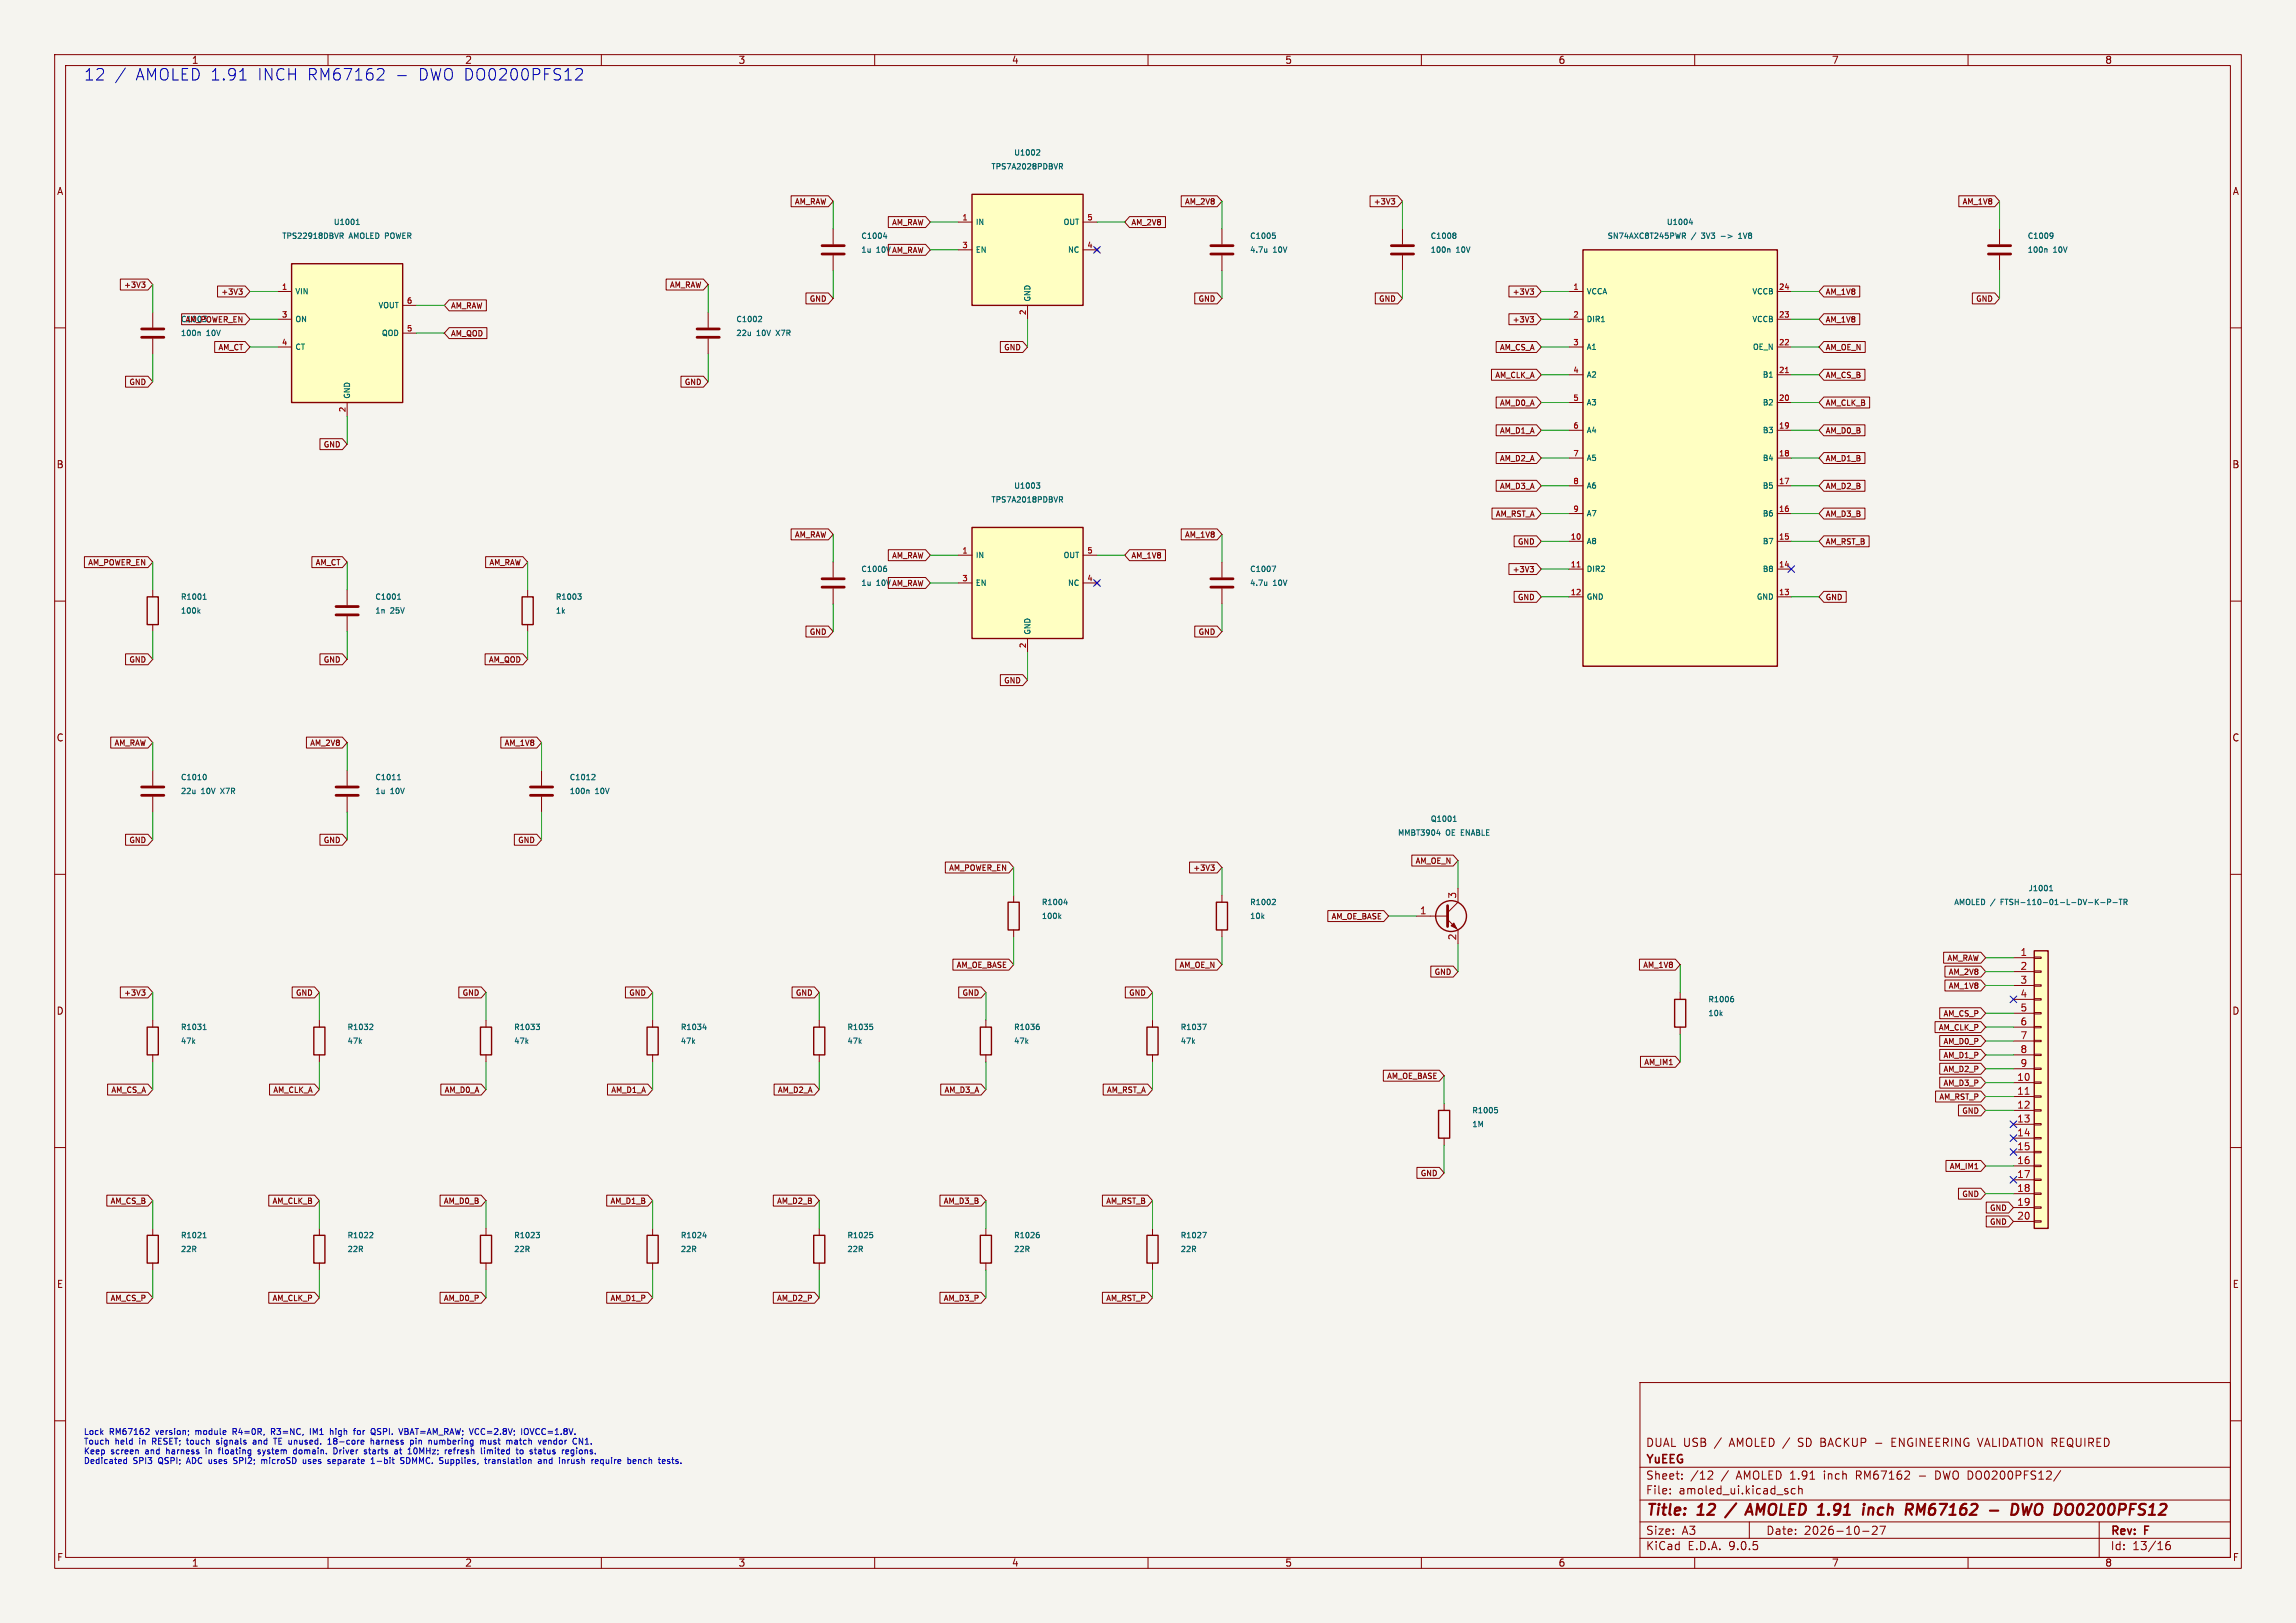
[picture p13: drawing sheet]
<svg xmlns="http://www.w3.org/2000/svg" width="420mm" height="297mm" viewBox="0 0 420 297" stroke-linecap="round" stroke-linejoin="round" font-family="sans-serif">
<defs><g id="words">
<g font-size="2.9" fill="#0000c2">
<text x="15.2" y="15">12</text>
<text x="24.7" y="15">AMOLED 1.91</text>
<text x="47.1" y="15">INCH RM67162</text>
<text x="76.6" y="15">DWO DO0200PFS12</text>
</g>
<g font-size="2.8" fill="#840000">
<text x="301" y="277.9">Title:</text>
<text x="310.6" y="277.9">12</text>
<text x="321.2" y="277.9">AMOLED 1.91</text>
<text x="344" y="277.9">inch</text>
<text x="352.6" y="277.9">RM67162</text>
<text x="368.8" y="277.9">-</text>
<text x="373.6" y="277.9">DWO DO0200PFS12</text>
</g>
<g font-size="2.1" fill="#840000">
<text x="301" y="268.2">YuEEG</text>
<text x="301" y="265">DUAL USB</text>
<text x="313.7" y="265">/</text>
<text x="316.5" y="265">AMOLED /</text>
<text x="329.3" y="265">SD BACKUP</text>
<text x="346.9" y="265">ENGINEERING VALIDATION REQUIRED</text>
<text x="301" y="273.7">File:</text>
<text x="301" y="271">Sheet:</text>
<text x="307.1" y="273.7">amoled_ui.kicad_sch</text>
<text x="309.2" y="271">/12</text>
<text x="314.9" y="271">/</text>
<text x="317.8" y="271">AMOLED 1.91</text>
<text x="334.1" y="271">inch</text>
<text x="340.1" y="271">RM67162</text>
<text x="354.9" y="271">DWO DO0200PFS12/</text>
<text x="301" y="281.1">Size:</text>
<text x="307.6" y="281.1">A3</text>
<text x="323" y="281.1">Date:</text>
<text x="330" y="281.1">2026-10-27</text>
<text x="386" y="281.3">Rev:</text>
<text x="392.4" y="281.3">F</text>
<text x="301" y="283.9">KiCad</text>
<text x="308.7" y="283.9">E.D.A.</text>
<text x="316.3" y="283.9">9.0.5</text>
<text x="386" y="283.9">Id:</text>
<text x="390.1" y="283.9">13/16</text>
</g>
<g font-size="1.8" fill="#840000">
<text x="35" y="11.9">1</text>
<text x="85" y="11.9">2</text>
<text x="135" y="11.9">3</text>
<text x="185" y="11.9">4</text>
<text x="235" y="11.9">5</text>
<text x="285" y="11.9">6</text>
<text x="335" y="11.9">7</text>
<text x="385" y="11.9">8</text>
<text x="10.3" y="35.9">A</text>
<text x="408.3" y="35.9">A</text>
<text x="10.3" y="85.9">B</text>
<text x="408.2" y="85.9">B</text>
<text x="10.3" y="135.9">C</text>
<text x="408.2" y="135.9">C</text>
<text x="10.3" y="185.9">D</text>
<text x="408.2" y="185.9">D</text>
<text x="10.3" y="235.9">E</text>
<text x="408.3" y="235.9">E</text>
<text x="10.3" y="285.9">F</text>
<text x="35" y="286.9">1</text>
<text x="85" y="286.9">2</text>
<text x="135" y="286.9">3</text>
<text x="185" y="286.9">4</text>
<text x="235" y="286.9">5</text>
<text x="285" y="286.9">6</text>
<text x="335" y="286.9">7</text>
<text x="385" y="286.9">8</text>
<text x="408.3" y="285.9">F</text>
</g>
<g font-size="1.8" fill="#a90000">
<text x="259.6" y="167.4">1</text>
<text x="266.4" y="164.5" transform="rotate(-90 266.4 164.5)">3</text>
<text x="266.4" y="172.2" transform="rotate(-90 266.4 172.2)">2</text>
<text x="369.5" y="175">1</text>
<text x="369.5" y="177.5">2</text>
<text x="369.5" y="180.1">3</text>
<text x="369.5" y="182.6">4</text>
<text x="369.5" y="185.2">5</text>
<text x="369.5" y="187.7">6</text>
<text x="369.5" y="190.2">7</text>
<text x="368.9" y="197.9">10</text>
<text x="369.5" y="192.8">8</text>
<text x="369.5" y="195.3">9</text>
<text x="368.9" y="200.4">11</text>
<text x="368.9" y="202.9">12</text>
<text x="368.9" y="205.5">13</text>
<text x="368.9" y="208">14</text>
<text x="368.9" y="210.6">15</text>
<text x="368.9" y="213.1">16</text>
<text x="368.9" y="215.6">17</text>
<text x="368.9" y="218.2">18</text>
<text x="368.9" y="220.7">19</text>
<text x="368.9" y="223.3">20</text>
</g>
<g font-size="1.5" fill="#0000c2">
<text x="15.2" y="262.9">Lock</text>
<text x="20" y="262.9">RM67162</text>
<text x="28.7" y="262.9">version;</text>
<text x="36.2" y="262.9">module</text>
<text x="43.2" y="262.9">R4=0R,</text>
<text x="50.5" y="262.9">R3=NC,</text>
<text x="57.8" y="262.9">IM1</text>
<text x="61.7" y="262.9">high</text>
<text x="66.3" y="262.9">for</text>
<text x="69.7" y="262.9">QSPI.</text>
<text x="75.1" y="262.9">VBAT=AM_RAW;</text>
<text x="88.2" y="262.9">VCC=2.8V;</text>
<text x="97.9" y="262.9">IOVCC=1.8V.</text>
<text x="15.2" y="264.7">Touch</text>
<text x="15.2" y="266.5">Keep</text>
<text x="15.2" y="268.2">Dedicated</text>
<text x="20.3" y="266.5">screen</text>
<text x="21.1" y="264.7">held</text>
<text x="24.4" y="268.2">SPI3</text>
<text x="25.7" y="264.7">in</text>
<text x="26.8" y="266.5">and</text>
<text x="28.3" y="264.7">RESET; touch</text>
<text x="29.2" y="268.2">QSPI;</text>
<text x="30.8" y="266.5">harness</text>
<text x="34.6" y="268.2">ADC uses</text>
<text x="38.3" y="266.5">in</text>
<text x="40.5" y="264.7">signals</text>
<text x="40.9" y="266.5">floating</text>
<text x="43.6" y="268.2">SPI2;</text>
<text x="47.4" y="264.7">and</text>
<text x="48.3" y="266.5">system</text>
<text x="48.9" y="268.2">microSD</text>
<text x="51.5" y="264.7">TE unused.</text>
<text x="55" y="266.5">domain.</text>
<text x="56.8" y="268.2">uses</text>
<text x="61.6" y="268.2">separate</text>
<text x="61.8" y="264.7">18-core</text>
<text x="62.6" y="266.5">Driver</text>
<text x="68.4" y="266.5">starts</text>
<text x="69.7" y="268.2">1-bit</text>
<text x="69.9" y="264.7">harness</text>
<text x="74.2" y="266.5">at</text>
<text x="75.3" y="268.2">SDMMC.</text>
<text x="76.9" y="266.5">10MHz;</text>
<text x="77.4" y="264.7">pin</text>
<text x="80.9" y="264.7">numbering</text>
<text x="82.7" y="268.2">Supplies,</text>
<text x="83.9" y="266.5">refresh</text>
<text x="90.6" y="264.7">must</text>
<text x="90.8" y="266.5">limited</text>
<text x="91.3" y="268.2">translation</text>
<text x="95.7" y="264.7">match</text>
<text x="97.5" y="266.5">to</text>
<text x="100.2" y="266.5">status</text>
<text x="101.2" y="268.2">and</text>
<text x="101.8" y="264.7">vendor</text>
<text x="105.3" y="268.2">inrush</text>
<text x="106.3" y="266.5">regions.</text>
<text x="108.3" y="264.7">CN1.</text>
<text x="111.5" y="268.2">require</text>
<text x="118.3" y="268.2">bench</text>
<text x="124.2" y="268.2">tests.</text>
</g>
<g font-size="1.4" fill="#006464">
<text x="185.4" y="28.7">U1002</text>
<text x="181.2" y="31.2">TPS7A2028PDBVR</text>
<text x="60.9" y="41.4">U1001</text>
<text x="178.4" y="41.4">IN</text>
<text x="194.4" y="41.4">OUT</text>
<text x="304.8" y="41.4">U1004</text>
<text x="51.5" y="43.9">TPS22918DBVR</text>
<text x="63.9" y="43.9">AMOLED POWER</text>
<text x="157.4" y="43.9">C1004</text>
<text x="157.4" y="46.4">1u</text>
<text x="178.4" y="46.4">EN</text>
<text x="195.2" y="46.4">NC</text>
<text x="228.6" y="43.9">C1005</text>
<text x="228.6" y="46.4">4.7u</text>
<text x="232.9" y="46.4">10V</text>
<text x="261.6" y="43.9">C1008</text>
<text x="261.6" y="46.4">100n</text>
<text x="266.4" y="46.4">10V</text>
<text x="293.9" y="43.9">SN74AXC8T245PWR</text>
<text x="309.4" y="43.9">/</text>
<text x="311.5" y="43.9">3V3</text>
<text x="315.2" y="43.9">-&gt;</text>
<text x="318.7" y="43.9">1V8</text>
<text x="370.8" y="43.9">C1009</text>
<text x="370.8" y="46.4">100n</text>
<text x="375.6" y="46.4">10V</text>
<text x="53.9" y="54.1">VIN</text>
<text x="53.9" y="59.1">ON</text>
<text x="69.1" y="56.6">VOUT</text>
<text x="134.6" y="59.1">C1002</text>
<text x="188.7" y="55.3" transform="rotate(-90 188.7 55.3)">GND</text>
<text x="290.2" y="54.1">VCCA</text>
<text x="290.2" y="59.1">DIR1</text>
<text x="320.4" y="54.1">VCCB</text>
<text x="320.4" y="59.1">VCCB</text>
<text x="33" y="61.7">100n</text>
<text x="37.8" y="61.7">10V</text>
<text x="53.9" y="64.2">CT</text>
<text x="69.7" y="61.7">QOD</text>
<text x="134.6" y="61.7">22u</text>
<text x="138.4" y="61.7">10V</text>
<text x="142.2" y="61.7">X7R</text>
<text x="290.2" y="64.2">A1</text>
<text x="320.5" y="64.2">OE_N</text>
<text x="290.2" y="69.3">A2</text>
<text x="322.3" y="69.3">B1</text>
<text x="64.2" y="73.1" transform="rotate(-90 64.2 73.1)">GND</text>
<text x="290.2" y="74.4">A3</text>
<text x="322.3" y="74.4">B2</text>
<text x="290.2" y="79.5">A4</text>
<text x="322.3" y="79.5">B3</text>
<text x="185.4" y="89.6">U1003</text>
<text x="290.2" y="84.5">A5</text>
<text x="290.2" y="89.6">A6</text>
<text x="322.3" y="84.5">B4</text>
<text x="322.3" y="89.6">B5</text>
<text x="181.2" y="92.2">TPS7A2018PDBVR</text>
<text x="290.2" y="94.7">A7</text>
<text x="322.3" y="94.7">B6</text>
<text x="290.2" y="99.8">A8</text>
<text x="322.3" y="99.8">B7</text>
<text x="157.4" y="104.9">C1006</text>
<text x="157.4" y="107.4">1u</text>
<text x="178.4" y="102.3">IN</text>
<text x="178.4" y="107.4">EN</text>
<text x="194.4" y="102.3">OUT</text>
<text x="195.2" y="107.4">NC</text>
<text x="228.6" y="104.9">C1007</text>
<text x="228.6" y="107.4">4.7u</text>
<text x="232.9" y="107.4">10V</text>
<text x="290.2" y="104.9">DIR2</text>
<text x="322.3" y="104.9">B8</text>
<text x="33" y="112.5">100k</text>
<text x="33" y="109.9">R1001</text>
<text x="68.5" y="109.9">C1001</text>
<text x="68.5" y="112.5">1n</text>
<text x="71.4" y="112.5">25V</text>
<text x="101.6" y="112.5">1k</text>
<text x="101.6" y="109.9">R1003</text>
<text x="290.2" y="109.9">GND</text>
<text x="321.2" y="109.9">GND</text>
<text x="188.7" y="116.2" transform="rotate(-90 188.7 116.2)">GND</text>
<text x="33" y="143">C1010</text>
<text x="68.5" y="143">C1011</text>
<text x="104.1" y="143">C1012</text>
<text x="33" y="145.5">22u</text>
<text x="36.8" y="145.5">10V</text>
<text x="40.6" y="145.5">X7R</text>
<text x="68.5" y="145.5">1u</text>
<text x="71.4" y="145.5">10V</text>
<text x="104.1" y="145.5">100n</text>
<text x="108.9" y="145.5">10V</text>
<text x="255.6" y="153.1">MMBT3904</text>
<text x="261.6" y="150.6">Q1001</text>
<text x="264.5" y="153.1">OE ENABLE</text>
<text x="190.5" y="165.8">R1004</text>
<text x="228.6" y="165.8">R1002</text>
<text x="357.3" y="165.8">AMOLED /</text>
<text x="366.2" y="165.8">FTSH-110-01-L-DV-K-P-TR</text>
<text x="371" y="163.3">J1001</text>
<text x="190.5" y="168.4">100k</text>
<text x="228.6" y="168.4">10k</text>
<text x="312.4" y="183.6">R1006</text>
<text x="33" y="191.2">47k</text>
<text x="33" y="188.7">R1031</text>
<text x="63.5" y="191.2">47k</text>
<text x="63.5" y="188.7">R1032</text>
<text x="93.9" y="191.2">47k</text>
<text x="93.9" y="188.7">R1033</text>
<text x="124.4" y="191.2">47k</text>
<text x="124.4" y="188.7">R1034</text>
<text x="154.9" y="191.2">47k</text>
<text x="154.9" y="188.7">R1035</text>
<text x="185.4" y="191.2">47k</text>
<text x="185.4" y="188.7">R1036</text>
<text x="215.9" y="191.2">47k</text>
<text x="215.9" y="188.7">R1037</text>
<text x="312.4" y="186.1">10k</text>
<text x="269.2" y="203.9">R1005</text>
<text x="269.2" y="206.5">1M</text>
<text x="33" y="226.8">R1021</text>
<text x="63.5" y="226.8">R1022</text>
<text x="93.9" y="226.8">R1023</text>
<text x="124.4" y="226.8">R1024</text>
<text x="154.9" y="226.8">R1025</text>
<text x="185.4" y="226.8">R1026</text>
<text x="215.9" y="226.8">R1027</text>
<text x="33" y="229.3">22R</text>
<text x="63.5" y="229.3">22R</text>
<text x="93.9" y="229.3">22R</text>
<text x="124.4" y="229.3">22R</text>
<text x="154.9" y="229.3">22R</text>
<text x="185.4" y="229.3">22R</text>
<text x="215.9" y="229.3">22R</text>
</g>
<g font-size="1.4" fill="#840000">
<text x="145.3" y="37.6">AM_RAW</text>
<text x="163" y="41.4">AM_RAW</text>
<text x="206.9" y="41.4">AM_2V8</text>
<text x="216.6" y="37.6">AM_2V8</text>
<text x="251.2" y="37.6">+3V3</text>
<text x="358.9" y="37.6">AM_1V8</text>
<text x="160.3" y="46.4">10V AM_RAW</text>
<text x="22.6" y="52.9">+3V3</text>
<text x="122.4" y="52.9">AM_RAW</text>
<text x="33" y="59.1">C1003</text>
<text x="33.8" y="59.2">AM_POWER_EN</text>
<text x="40.3" y="54.1">+3V3</text>
<text x="82.4" y="56.7">AM_RAW</text>
<text x="148" y="55.4">GND</text>
<text x="219.1" y="55.4">GND</text>
<text x="252.1" y="55.4">GND</text>
<text x="276.6" y="54.1">+3V3</text>
<text x="276.6" y="59.2">+3V3</text>
<text x="333.9" y="54.1">AM_1V8</text>
<text x="333.9" y="59.2">AM_1V8</text>
<text x="361.3" y="55.4">GND</text>
<text x="39.8" y="64.3">AM_CT</text>
<text x="82.4" y="61.8">AM_QOD</text>
<text x="183.5" y="64.3">GND</text>
<text x="274.2" y="64.3">AM_CS_A</text>
<text x="333.9" y="64.3">AM_OE_N</text>
<text x="23.5" y="70.6">GND</text>
<text x="125.1" y="70.6">GND</text>
<text x="273.4" y="69.4">AM_CLK_A</text>
<text x="333.9" y="69.4">AM_CS_B</text>
<text x="274.2" y="74.5">AM_D0_A</text>
<text x="333.9" y="74.5">AM_CLK_B</text>
<text x="59.1" y="82.1">GND</text>
<text x="274.2" y="79.5">AM_D1_A</text>
<text x="333.9" y="79.5">AM_D0_B</text>
<text x="274.2" y="84.6">AM_D2_A</text>
<text x="274.2" y="89.7">AM_D3_A</text>
<text x="333.9" y="84.6">AM_D1_B</text>
<text x="333.9" y="89.7">AM_D2_B</text>
<text x="273.5" y="94.8">AM_RST_A</text>
<text x="333.9" y="94.8">AM_D3_B</text>
<text x="145.3" y="98.6">AM_RAW</text>
<text x="216.6" y="98.6">AM_1V8</text>
<text x="277.5" y="99.9">GND</text>
<text x="333.9" y="99.9">AM_RST_B</text>
<text x="16" y="103.7">AM_POWER_EN</text>
<text x="57.6" y="103.7">AM_CT</text>
<text x="89.4" y="103.7">AM_RAW</text>
<text x="160.3" y="107.4">10V AM_RAW</text>
<text x="163" y="102.4">AM_RAW</text>
<text x="206.9" y="102.4">AM_1V8</text>
<text x="276.6" y="104.9">+3V3</text>
<text x="277.5" y="110">GND</text>
<text x="333.9" y="110">GND</text>
<text x="148" y="116.4">GND</text>
<text x="219.1" y="116.4">GND</text>
<text x="23.5" y="121.5">GND</text>
<text x="59.1" y="121.5">GND</text>
<text x="89.3" y="121.5">AM_QOD</text>
<text x="183.5" y="125.3">GND</text>
<text x="20.8" y="136.7">AM_RAW</text>
<text x="56.6" y="136.7">AM_2V8</text>
<text x="92.2" y="136.7">AM_1V8</text>
<text x="23.5" y="154.5">GND</text>
<text x="59.1" y="154.5">GND</text>
<text x="94.6" y="154.5">GND</text>
<text x="173.5" y="159.6">AM_POWER_EN</text>
<text x="218.1" y="159.6">+3V3</text>
<text x="258.8" y="158.3">AM_OE_N</text>
<text x="243.4" y="168.4">AM_OE_BASE</text>
<text x="174.8" y="177.3">AM_OE_BASE</text>
<text x="215.6" y="177.3">AM_OE_N</text>
<text x="262.3" y="178.6">GND</text>
<text x="300.4" y="177.3">AM_1V8</text>
<text x="356.1" y="176.1">AM_RAW</text>
<text x="356.3" y="178.6">AM_2V8</text>
<text x="22.6" y="182.4">+3V3</text>
<text x="54" y="182.4">GND</text>
<text x="84.5" y="182.4">GND</text>
<text x="115" y="182.4">GND</text>
<text x="145.4" y="182.4">GND</text>
<text x="175.9" y="182.4">GND</text>
<text x="206.4" y="182.4">GND</text>
<text x="356.3" y="181.1">AM_1V8</text>
<text x="354.5" y="188.8">AM_CLK_P</text>
<text x="355.4" y="191.3">AM_D0_P</text>
<text x="355.4" y="186.2">AM_CS_P</text>
<text x="253.6" y="197.7">AM_OE_BASE</text>
<text x="300.6" y="195.1">AM_IM1</text>
<text x="355.4" y="193.8">AM_D1_P</text>
<text x="355.4" y="196.4">AM_D2_P</text>
<text x="20.2" y="200.2">AM_CS_A</text>
<text x="49.8" y="200.2">AM_CLK_A</text>
<text x="81.2" y="200.2">AM_D0_A</text>
<text x="111.7" y="200.2">AM_D1_A</text>
<text x="142.1" y="200.2">AM_D2_A</text>
<text x="172.6" y="200.2">AM_D3_A</text>
<text x="202.3" y="200.2">AM_RST_A</text>
<text x="354.6" y="201.5">AM_RST_P</text>
<text x="355.4" y="198.9">AM_D3_P</text>
<text x="358.8" y="204">GND</text>
<text x="259.7" y="215.4">GND</text>
<text x="356.5" y="214.2">AM_IM1</text>
<text x="20.1" y="220.5">AM_CS_B</text>
<text x="49.7" y="220.5">AM_CLK_B</text>
<text x="81" y="220.5">AM_D0_B</text>
<text x="111.5" y="220.5">AM_D1_B</text>
<text x="142" y="220.5">AM_D2_B</text>
<text x="172.5" y="220.5">AM_D3_B</text>
<text x="202.2" y="220.5">AM_RST_B</text>
<text x="358.8" y="219.2">GND</text>
<text x="363.9" y="221.8">GND</text>
<text x="363.9" y="224.3">GND</text>
<text x="20.1" y="238.3">AM_CS_P</text>
<text x="49.7" y="238.3">AM_CLK_P</text>
<text x="81" y="238.3">AM_D0_P</text>
<text x="111.5" y="238.3">AM_D1_P</text>
<text x="142" y="238.3">AM_D2_P</text>
<text x="172.5" y="238.3">AM_D3_P</text>
<text x="202.2" y="238.3">AM_RST_P</text>
</g>
<g font-size="1.4" fill="#a90000">
<text x="175.9" y="40.4">1</text>
<text x="198.8" y="40.4">5</text>
<text x="175.9" y="45.5">3</text>
<text x="198.8" y="45.5">4</text>
<text x="51.5" y="53.1">1</text>
<text x="287.7" y="53.1">1</text>
<text x="325.3" y="53.1">24</text>
<text x="51.5" y="58.2">3</text>
<text x="74.3" y="55.6">6</text>
<text x="187.7" y="57.8" transform="rotate(-90 187.7 57.8)">2</text>
<text x="287.7" y="58.2">2</text>
<text x="325.3" y="58.2">23</text>
<text x="51.5" y="63.2">4</text>
<text x="74.3" y="60.7">5</text>
<text x="287.7" y="63.2">3</text>
<text x="325.3" y="63.2">22</text>
<text x="287.7" y="68.3">4</text>
<text x="325.3" y="68.3">21</text>
<text x="63.2" y="75.5" transform="rotate(-90 63.2 75.5)">2</text>
<text x="287.7" y="73.4">5</text>
<text x="325.3" y="73.4">20</text>
<text x="287.7" y="78.5">6</text>
<text x="287.7" y="83.6">7</text>
<text x="325.3" y="78.5">19</text>
<text x="325.3" y="83.6">18</text>
<text x="287.7" y="88.6">8</text>
<text x="325.3" y="88.6">17</text>
<text x="287.7" y="93.7">9</text>
<text x="325.3" y="93.7">16</text>
<text x="175.9" y="101.3">1</text>
<text x="198.8" y="101.3">5</text>
<text x="287.2" y="98.8">10</text>
<text x="325.3" y="98.8">15</text>
<text x="175.9" y="106.4">3</text>
<text x="198.8" y="106.4">4</text>
<text x="287.2" y="103.9">11</text>
<text x="325.3" y="103.9">14</text>
<text x="287.2" y="109">12</text>
<text x="325.3" y="109">13</text>
<text x="187.7" y="118.7" transform="rotate(-90 187.7 118.7)">2</text>
</g>
</g></defs>
<path d="M0 0h420v297h-420z" fill="#f5f4ef" stroke="#f5f4ef" stroke-width=".18"/>
<g fill="none" stroke="#840000" stroke-width=".18">
<path d="M10 10h400v277h-400zM12 12h396v273h-396zM60 10v2M110 10v2M160 10v2M210 10v2M260 10v2M310 10v2M360 10v2M27.9 57.2v2.7M152.4 41.9v2.8M152.4 46.7v2.8"/>
<path d="M10 60h2M27.9 62v2.8M408 60h2M10 110h2M96.5 108v1.2M96.5 114.3v1.3M408 110h2M10 160h2M63.5 141v2.8M63.5 145.8v2.8M408 160h2M223.5 163.8v1.3"/>
<path d="M223.5 170.2v1.3M149.9 186.7v1.3M149.9 193v1.3M180.3 186.7v1.3M180.3 193v1.3M10 210h2M408 210h2M27.9 224.8v1.3M27.9 231.1v1.3M88.9 224.8v1.3M88.9 231.1v1.3M119.4 224.8v1.3"/>
<path d="M119.4 231.1v1.3M210.8 224.8v1.3M210.8 231.1v1.3M300 253h108v32h-108zM10 260h2M300 278.5h108M300 274.5h108M300 268.5h108M305.5 273.2v.2M305.5 272.5v.1M307.7 270.5v.2M307.7 269.8v.1"/>
<path d="M312.7 269.2l.5 .1 .1 .3-.9 1.1h.9M320 278.5v3M328.4 272.5l-.5-.1-.2 .3v.4l.1 .2h.6M329 272.5l.2-.1 .4 .1 .1 .9M329 271.9v1.5M342.5 279.4l.6-.1 .2 .1 .1 .3-1 1.1h1M343.1 264.1h1.1M343.9 279.3h1l-.7 1.5M346.1 263.9h.5M346.8 263.2h-.7v1.5h.7M351.1 270.1h1.1M354.4 269.2h-.3v1.5h.3"/>
<path d="M376.9 269.1l-1.2 1.9M384 278.5v6.5M408 260h2M60 285v2M110 285v2M160 285v2M210 285v2M260 285v2M300 281.5h108M310 285v2M340.7 280.2h1.2M360 285v2"/>
<path d="M396.9 282.1a.59 .59 0 0 0-.7 .6v.6l.1 .2 .4 .1 .2-.2 .1-.5-.1-.2h-.5l-.2 .2"/>
</g>
<path d="M317.6 275.1l-2 2.6M319.2 277.2l1-2 .4 2M319.5 276.6h1M341.9 276.1a.49 .49 0 0 1 .8 .1l-.1 1M341.9 275.9l-.2 1.3M352.2 275.2l-.9 1.4-.5-1.4-.2 2M369.2 276.1a.72 .72 0 0 0-.6-.9h-.4l-.3 2h.5M370 275.2l.2 2 .6-1.4 .2 1.4 .7-2M372.8 275.2l-.2 .1a1.24 1.24 0 0 0 0 1.9h.4" fill="none" stroke="#840000" stroke-width=".4"/>
<path d="M150.4 45h4M150.4 46.5h4M25.9 60.2h4.1M25.9 61.7h4.1M61.5 144h4M61.5 145.5h4" fill="none" stroke="#840000" stroke-width=".51"/>
<g fill="none" stroke="#006464" stroke-width=".18">
<path d="M161.6 43.3h.6M162.1 43v.6M36.3 60.7l.3 .2v.5M105.7 108.7h.6l-.3 .4 .3 .1v.3l-.2 .2h-.3M72.7 142.7h.6M72.8 141.9l.2-.2v1M232.9 164.6h.3l.1 .2-.6 .8h.6M159.1 187.4h.5M159.2 187.8h.3l.1 .2v.4h-.4M189.7 187.8l.4 .2v.3l-.4 .1M189.8 187.4h.2M37.2 226.5h.5"/>
<path d="M37.3 225.8l.1-.3v1M98.1 225.5h.6l-.3 .4 .2 .1 .1 .3-.2 .2h-.3M128.6 226.2h.6M129.1 225.8v.7M220 225.5h.7l-.5 1"/>
</g>
<path d="M95.5 109.2h2v5.1h-2zM222.5 165.1h2v5.1h-2zM148.8 188h2.1v5h-2.1zM179.3 188h2.1v5h-2.1zM26.9 226.1h2.1v5h-2.1zM87.9 226.1h2v5h-2zM118.4 226.1h2v5h-2zM209.8 226.1h2v5h-2z" fill="none" stroke="#840000" stroke-width=".25"/>
<path d="M177.8 35.6h20.3v20.3h-20.3z" fill="#ffffc2"/>
<path d="M177.8 35.6h20.3v20.3h-20.3zM184.4 165.1h2v5.1h-2z" fill="none" stroke="#840000" stroke-width=".25"/>
<path d="M175.3 40.6h2.5M175.3 45.7h2.5M188 55.9v2.5M198.1 40.6h2.6M198.1 45.7h2.6M200.3 45.3l.7 .8M201 45.3l-.7 .8M185.4 163.8v1.3M185.4 170.2v1.3" fill="none" stroke="#840000" stroke-width=".18"/>
<path d="M189.8 27.4h.3l.1 .3-.6 .7h.6M193.8 29.9h.4l.2 .2-.1 .3-.5 .1M194 30.5l.4 .4M193.8 167.7l.3 .4M194.1 167.4l-.4 .4M194.6 165.2h.7M195.1 164.9v.7" fill="none" stroke="#006464" stroke-width=".18"/>
<path d="M53.3 48.3h20.4v25.4h-20.4z" fill="#ffffc2"/>
<g fill="none" stroke="#840000" stroke-width=".25">
<path d="M53.3 48.3h20.4v25.4h-20.4zM209.8 188h2v5h-2zM57.4 226.1h2v5h-2zM148.8 226.1h2.1v5h-2.1z"/>
<circle cx="265.4" cy="167.6" r="2.82"/>
</g>
<g fill="none" stroke="#840000" stroke-width=".18">
<path d="M50.8 53.3h2.5M50.8 58.4h2.5M73.7 55.9h2.5M129.5 57.2v2.7M50.8 63.5h2.5M63.5 73.7v2.5M73.7 61h2.5M129.5 62v2.8M99.1 141v2.8M99.1 145.8v2.8M259.1 167.6h5.7M264.8 168.3l1.9 1.9v2.5"/>
<path d="M266.7 162.6v2.5l-1.9 1.9M210.8 186.7v1.3M210.8 193v1.3M58.4 224.8v1.3M58.4 231.1v1.3M149.9 224.8v1.3M149.9 231.1v1.3"/>
</g>
<g fill="none" stroke="#006464" stroke-width=".18">
<path d="M62.2 42.6h.4l.2 .2-.1 .3-.5 .1M62.5 43.2l.3 .4M65.2 41.1h.5M65.2 40.4l.3-.3v1M138.9 57.9h.3l.1 .3-.6 .7h.6M107.5 144.6l.3 .1v.5M108.4 141.7h.4v.3l-.6 .7h.6M262.8 152.5h.6M263.3 152.2v.7M265.8 150.3h.6M265.9 149.6l.2-.3v1M220 187.4h.7l-.5 1"/>
<path d="M67.8 225.5l.3 .1 .1 .2-.6 .7h.6M159.1 225.5h.5M159.2 225.9h.3l.1 .2v.4h-.4"/>
</g>
<path d="M127.5 60.2h4.1M127.5 61.7h4.1M97 144h4.1M97 145.5h4.1M264.8 165.7v3.8" fill="none" stroke="#840000" stroke-width=".51"/>
<path d="M265.4 169.4l.5-.5 .5 1z" fill="#840000" stroke="#840000" stroke-width=".18"/>
<path d="M177.8 96.5h20.3v20.3h-20.3z" fill="#ffffc2"/>
<path d="M177.8 96.5h20.3v20.3h-20.3z" fill="none" stroke="#840000" stroke-width=".25"/>
<path d="M175.3 101.6h2.5M175.3 106.7h2.5M188 116.8v2.6M198.1 101.6h2.6M198.1 106.7h2.6M200.3 106.3l.7 .8M201 106.3l-.7 .8" fill="none" stroke="#840000" stroke-width=".18"/>
<path d="M189.6 88.4h.6l-.3 .3 .3 .1v.4l-.2 .2h-.3M193.8 90.9h.4l.2 .2-.1 .3h-.5M194 91.4l.4 .5" fill="none" stroke="#006464" stroke-width=".18"/>
<path d="M372.1 174h2.5v50.8h-2.5z" fill="#ffffc2"/>
<path d="M26.9 109.2h2.1v5.1h-2.1zM372.1 174h2.5v50.8h-2.5zM26.9 188h2.1v5h-2.1zM87.9 188h2v5h-2zM118.4 188h2v5h-2zM306.3 182.9h2.1v5.1h-2.1z" fill="none" stroke="#840000" stroke-width=".25"/>
<g fill="none" stroke="#840000" stroke-width=".18">
<path d="M223.5 41.9v2.8M223.5 46.7v2.8M365.8 41.9v2.8M365.8 46.7v2.8M27.9 108v1.2M27.9 114.3v1.3M63.5 108v2.7M63.5 112.8v2.8M152.4 102.9v2.8M152.4 107.7v2.8M223.5 102.9v2.8M223.5 107.7v2.8"/>
<path d="M368.3 175.3h3.8M368.3 177.8h3.8M372.1 175.1h1.3v.3h-1.3zM372.1 177.7h1.3v.2h-1.3zM27.9 186.7v1.3M27.9 193v1.3M88.9 186.7v1.3M88.9 193v1.3M119.4 186.7v1.3M119.4 193v1.3M307.3 181.6v1.3M307.3 188v1.2"/>
<path d="M368.3 180.3h3.8M368.3 182.9h3.8M368.3 185.4h3.8M368.3 188h3.8M368.3 190.5h3.8M368.3 193h3.8M368.3 195.6h3.8M368.3 198.1h3.8M372.1 180.2h1.3v.3h-1.3zM372.1 182.8h1.3v.2h-1.3zM372.1 185.3h1.3v.2h-1.3zM372.1 187.8h1.3v.3h-1.3z"/>
<path d="M372.1 190.4h1.3v.2h-1.3zM372.1 192.9h1.3v.3h-1.3zM372.1 195.5h1.3v.2h-1.3zM372.1 198h1.3v.2h-1.3zM368.3 200.7h3.8M368.3 203.2h3.8M368.3 205.7h3.8M368.3 208.3h3.8M368.3 210.8h3.8M368.3 213.4h3.8M368.3 215.9h3.8M368.3 218.4h3.8"/>
<path d="M372.1 200.5h1.3v.3h-1.3zM372.1 203.1h1.3v.2h-1.3zM372.1 205.6h1.3v.3h-1.3zM372.1 208.2h1.3v.2h-1.3zM372.1 210.7h1.3v.2h-1.3zM372.1 213.2h1.3v.3h-1.3zM372.1 215.8h1.3v.2h-1.3zM372.1 218.3h1.3v.3h-1.3zM368.3 221h3.8M368.3 223.5h3.8M372.1 220.9h1.3v.2h-1.3zM372.1 223.4h1.3v.2h-1.3z"/>
</g>
<path d="M370.4 200.2h.8" fill="none" stroke="#a90000" stroke-width=".18"/>
<g fill="none" stroke="#006464" stroke-width=".18">
<path d="M231.7 45.5v.7M231.7 46.1l-.1 .1M232.8 42.6h.5M232.9 43h.2l.2 .2-.1 .4h-.3M374.2 45.5l.3 .2v.5M375.2 42.6l.3 .2v.6l-.2 .2M375.5 43.1l-.3 .2M36.3 111.8l.3 .4M36.6 111.5l-.4 .4M37.2 109.7h.5M37.3 108.9l.1-.2v1M72.7 109.7h.6"/>
<path d="M72.8 108.9l.2-.2v1M161.8 104l.4 .2-.1 .3-.3 .1M161.9 103.6h.2M231.7 106.5v.6M231.7 107l-.1 .1M232.7 103.6h.7l-.5 1M374.9 163h.6M374.9 162.3l.3-.3v1M383.4 165l.5 .6M383.9 164.6l-.6 .5M384.3 165.2h.7M385.5 165.1l.5-.1v-.4h-.5v1"/>
<path d="M386.5 165.2h.8M387.6 164.6h.6M387.9 164.6v1M388.5 165.1l.5-.1v-.4h-.5v1M388.8 165.1l.3 .5M37.2 188.4h.5M37.3 187.7l.1-.3v1M98.1 187.4h.6l-.3 .4 .2 .1 .1 .3-.2 .2h-.3M128.6 188.1h.6M129.1 187.7v.7M316.7 182.7l.4 .2v.3l-.4 .1M316.8 182.3h.2"/>
</g>
<path d="M221.5 45h4.1M221.5 46.5h4.1M363.7 45h4.1M363.7 46.5h4.1M61.5 111h4M61.5 112.5h4M150.4 105.9h4M150.4 107.4h4M221.5 105.9h4.1M221.5 107.4h4.1" fill="none" stroke="#840000" stroke-width=".51"/>
<path d="M289.6 45.7h35.5v76.2h-35.5z" fill="#ffffc2"/>
<path d="M289.6 45.7h35.5v76.2h-35.5zM57.4 188h2v5h-2zM263.1 203.2h2.1v5.1h-2.1zM179.3 226.1h2.1v5h-2.1z" fill="none" stroke="#840000" stroke-width=".25"/>
<g fill="none" stroke="#840000" stroke-width=".18">
<path d="M144.7 35.8h6.8l.9 1-.9 1h-6.8zM162.5 39.6h6.8l.9 1-.9 1h-6.8zM206.6 39.6h6.6v2h-6.6l-.9-1zM216.1 35.8h6.5l.9 1-.9 1h-6.5zM250.6 35.8h5.1l.8 1-.8 1h-5.1zM254.5 36.4h.6l-.3 .3 .3 .1v.4l-.2 .2h-.3M358.3 35.8h6.6l.9 1-.9 1h-6.6zM22 51.1h5.1l.8 1-.8 1h-5.1zM25.9 51.6h.6l-.3 .4 .3 .1v.3l-.2 .2h-.3M33.2 57.4h11.6l.9 1-.9 1h-11.6zM39.8 52.3h5l.9 1-.9 1h-5zM43.7 52.9h.6l-.3 .3 .3 .1v.4l-.2 .2h-.3"/>
<path d="M82.2 54.9h6.8v2h-6.8l-.9-1zM82.2 60h6.9v2h-6.9l-.9-1zM121.9 51.1h6.8l.8 1-.8 1h-6.8zM147.4 53.6h4.1l.9 1-.9 1h-4.1zM162.5 44.7h6.8l.9 1-.9 1h-6.8zM218.5 53.6h4.1l.9 1-.9 1h-4.1zM251.6 53.6h4.1l.8 1-.8 1h-4.1zM256.5 41.9v2.8M256.5 46.7v2.8M276 52.3h5.1l.8 1-.8 1h-5.1zM276 57.4h5.1l.8 1-.8 1h-5.1zM279.9 52.9h.6l-.3 .3 .3 .1v.4l-.2 .2h-.3"/>
<path d="M279.9 57.9h.6l-.3 .4 .3 .1v.4l-.2 .1h-.3M287 53.3h2.6M287 58.4h2.6M325.1 53.3h2.6M325.1 58.4h2.6M333.6 52.3h6.6v2h-6.6l-.9-1zM333.6 57.4h6.6v2h-6.6l-.9-1zM360.8 53.6h4.1l.9 1-.9 1h-4.1zM23 68.8h4.1l.8 1.1-.8 1h-4.1zM39.3 62.5h5.5l.9 1-.9 1h-5.5zM124.6 68.8h4.1l.8 1.1-.8 1h-4.1zM183 62.5h4.1l.9 1-.9 1h-4.1z"/>
<path d="M272.8 67.6h8.3l.8 1-.8 1h-8.3zM273.7 62.5h7.4l.8 1-.8 1h-7.4zM273.7 72.7h7.4l.8 1-.8 1h-7.4zM273.7 77.7h7.4l.8 1-.8 1h-7.4zM287 63.5h2.6M287 68.6h2.6M287 73.7h2.6M287 78.7h2.6M325.1 63.5h2.6M325.1 68.6h2.6M325.1 73.7h2.6M325.1 78.7h2.6"/>
<path d="M333.6 67.6h7.5v2h-7.5l-.9-1zM333.6 72.7h8.4v2h-8.4l-.9-1zM333.6 77.7h7.5v2h-7.5l-.9-1zM333.6 62.5h7.6v2h-7.6l-.9-1zM58.5 80.3h4.1l.9 1-.9 1h-4.1zM144.7 96.8h6.8l.9 1-.9 1h-6.8zM216.1 96.8h6.5l.9 1-.9 1h-6.5zM272.9 93h8.2l.8 1-.8 1h-8.2zM273.7 82.8h7.4l.8 1-.8 1h-7.4zM273.7 87.9h7.4l.8 1-.8 1h-7.4zM277 98.1h4.1l.8 1-.8 1h-4.1zM287 83.8h2.6"/>
<path d="M287 88.9h2.6M287 94h2.6M287 99.1h2.6M325.1 83.8h2.6M325.1 88.9h2.6M325.1 94h2.6M325.1 99.1h2.6M333.6 82.8h7.5v2h-7.5l-.9-1zM333.6 87.9h7.5v2h-7.5l-.9-1zM333.6 93h7.5v2h-7.5l-.9-1zM333.6 98.1h8.3v2h-8.3l-.9-1zM15.4 101.9h11.7l.8 1-.8 1h-11.7z"/>
<path d="M23 119.6h4.1l.8 1.1-.8 1h-4.1zM57.1 101.9h5.5l.9 1-.9 1h-5.5zM58.5 119.6h4.1l.9 1.1-.9 1h-4.1zM88.7 119.6h6.9l.9 1.1-.9 1h-6.9zM88.8 101.9h6.8l.9 1-.9 1h-6.8zM147.4 114.6h4.1l.9 1-.9 1h-4.1zM162.5 100.6h6.8l.9 1-.9 1h-6.8zM162.5 105.7h6.8l.9 1-.9 1h-6.8zM206.6 100.6h6.6v2h-6.6l-.9-1zM218.5 114.6h4.1l.9 1-.9 1h-4.1zM276 103.1h5.1l.8 1-.8 1h-5.1zM277 108.2h4.1l.8 1-.8 1h-4.1z"/>
<path d="M279.9 103.7h.6l-.3 .3 .3 .1v.4l-.2 .2h-.3M287 104.1h2.6M287 109.2h2.6M325.1 104.1h2.6M325.1 109.2h2.6M333.6 108.2h4.1v2h-4.1l-.9-1zM20.3 134.9h6.8l.8 1-.8 1h-6.8zM56.1 134.9h6.5l.9 1-.9 1h-6.5zM91.6 134.9h6.6l.9 1-.9 1h-6.6zM183 123.5h4.1l.9 1-.9 1h-4.1zM23 152.7h4.1l.8 1-.8 1h-4.1zM27.9 141v2.8"/>
<path d="M27.9 145.8v2.8M58.5 152.7h4.1l.9 1-.9 1h-4.1zM94.1 152.7h4.1l.9 1-.9 1h-4.1zM172.9 157.7h11.6l.9 1.1-.9 1h-11.6zM217.6 157.7h5l.9 1.1-.9 1h-5zM221.5 158.3h.6l-.3 .4 .3 .1v.3l-.2 .2h-.3M258.3 156.5h7.5l.9 1-.9 1h-7.5zM174.3 175.5h10.2l.9 1-.9 1h-10.2zM215.1 175.5h7.5l.9 1-.9 1h-7.5zM242.9 166.6h10.2l.9 1-.9 1h-10.2zM261.7 176.8h4.1l.9 1-.9 1h-4.1zM299.9 175.5h6.6l.8 1-.8 1h-6.6z"/>
<path d="M355.5 174.3h6.8l.9 1-.9 1h-6.8zM355.8 176.8h6.5l.9 1-.9 1h-6.5zM355.8 179.3h6.5l.9 1-.9 1h-6.5zM19.7 198.4h7.4l.8 1-.8 1h-7.4zM22 180.6h5.1l.8 1-.8 1h-5.1zM25.9 181.1h.6l-.3 .4 .3 .1v.3l-.2 .2h-.3M49.3 198.4h8.2l.9 1-.9 1h-8.2zM53.4 180.6h4.1l.9 1-.9 1h-4.1zM58.4 186.7v1.3M58.4 193v1.3M80.6 198.4h7.4l.9 1-.9 1h-7.4zM83.9 180.6h4.1l.9 1-.9 1h-4.1z"/>
<path d="M111.1 198.4h7.4l.9 1-.9 1h-7.4zM114.4 180.6h4.1l.9 1-.9 1h-4.1zM141.6 198.4h7.4l.9 1-.9 1h-7.4zM144.9 180.6h4.1l.9 1-.9 1h-4.1zM172.1 198.4h7.4l.8 1-.8 1h-7.4zM175.4 180.6h4.1l.8 1-.8 1h-4.1zM201.8 198.4h8.1l.9 1-.9 1h-8.1zM205.8 180.6h4.1l.9 1-.9 1h-4.1zM253 195.8h10.3l.9 1.1-.9 1h-10.3zM300.1 193.3h6.4l.8 1-.8 1h-6.4zM354 187h8.3l.9 1-.9 1h-8.3zM354.1 199.7h8.2l.9 1-.9 1h-8.2z"/>
<path d="M354.8 189.5h7.5l.9 1-.9 1h-7.5zM354.8 184.4h7.5l.9 1-.9 1h-7.5zM354.8 192h7.5l.9 1-.9 1h-7.5zM354.8 194.6h7.5l.9 1-.9 1h-7.5zM354.8 197.1h7.5l.9 1-.9 1h-7.5zM19.5 218.7h7.6l.8 1-.8 1h-7.6zM49.2 218.7h8.3l.9 1-.9 1h-8.3zM80.5 218.7h7.5l.9 1-.9 1h-7.5zM111 218.7h7.5l.9 1-.9 1h-7.5zM141.5 218.7h7.5l.9 1-.9 1h-7.5zM171.9 218.7h7.6l.8 1-.8 1h-7.6zM201.7 218.7h8.2l.9 1-.9 1h-8.2z"/>
<path d="M259.2 213.6h4.1l.9 1-.9 1h-4.1zM264.2 201.9v1.3M264.2 208.3v1.3M356 212.4h6.3l.9 1-.9 1h-6.3zM358.2 202.2h4.1l.9 1-.9 1h-4.1zM358.2 217.4h4.1l.9 1-.9 1h-4.1zM363.3 220h4.1l.9 1-.9 1h-4.1zM19.5 236.5h7.6l.8 1-.8 1h-7.6zM49.2 236.5h8.3l.9 1-.9 1h-8.3zM80.5 236.5h7.5l.9 1-.9 1h-7.5zM111 236.5h7.5l.9 1-.9 1h-7.5zM141.5 236.5h7.5l.9 1-.9 1h-7.5z"/>
<path d="M171.9 236.5h7.6l.8 1-.8 1h-7.6zM180.3 224.8v1.3M180.3 231.1v1.3M201.7 236.5h8.2l.9 1-.9 1h-8.2zM363.3 222.5h4.1l.9 1-.9 1h-4.1z"/>
</g>
<path d="M326.6 68.2h.6M288.5 103.8h.6" fill="none" stroke="#a90000" stroke-width=".18"/>
<g fill="none" stroke="#006464" stroke-width=".18">
<path d="M264.9 45.5l.3 .2v.5M265.9 42.6l.4 .2-.2 .3M265.9 43.1h.2M266.1 43.1l.2 .3-.4 .2M307.7 42.6h.4l.2 .2-.1 .3-.5 .1M308 43.2l.3 .4M309 40.8h.6M309.5 40.4v.7M318 43.6h.6M318 42.9l.3-.3v1M323.7 69h.5M37.5 141.7a.63 .63 0 0 1 0 1"/>
<path d="M67.8 187.4l.3 .1 .1 .2-.6 .7h.6M273.4 202.7h.5M273.5 203h.3l.1 .2v.4l-.4 .1M189.7 225.9l.4 .2v.3l-.4 .1M189.8 225.5h.2"/>
</g>
<path d="M254.5 45h4.1M254.5 46.5h4.1M25.9 144h4.1M25.9 145.5h4.1" fill="none" stroke="#840000" stroke-width=".51"/>
<g fill="none" stroke="#009600" stroke-width=".18">
<path d="M152.4 36.8v5.1M223.5 36.8v5.1M256.5 36.8v5.1M365.8 36.8v5.1M27.9 52.1v5.1M45.7 53.3h5.1M45.7 58.4h5.1M76.2 55.9h5.1M129.5 52.1v5.1M152.4 49.5v5.1M170.2 40.6h5.1M170.2 45.7h5.1"/>
<path d="M188 58.4v5.1M200.7 40.6h5M223.5 49.5v5.1M256.5 49.5v5.1M281.9 53.3h5.1M281.9 58.4h5.1M327.7 53.3h5M327.7 58.4h5M365.8 49.5v5.1M27.9 64.8v5.1M45.7 63.5h5.1M63.5 76.2v5.1"/>
<path d="M76.2 61h5.1M129.5 64.8v5.1M281.9 63.5h5.1M281.9 68.6h5.1M281.9 73.7h5.1M281.9 78.7h5.1M327.7 63.5h5M327.7 68.6h5M327.7 73.7h5M327.7 78.7h5M152.4 97.8v5.1M223.5 97.8v5.1"/>
<path d="M281.9 83.8h5.1M281.9 88.9h5.1M281.9 94h5.1M281.9 99.1h5.1M327.7 83.8h5M327.7 88.9h5M327.7 94h5M327.7 99.1h5M27.9 102.9v5.1M27.9 115.6v5.1M63.5 102.9v5.1M63.5 115.6v5.1"/>
<path d="M96.5 102.9v5.1M96.5 115.6v5.1M152.4 110.5v5.1M170.2 101.6h5.1M170.2 106.7h5.1M188 119.4v5.1M200.7 101.6h5M223.5 110.5v5.1M281.9 109.2h5.1M281.9 104.1h5.1M327.7 109.2h5M27.9 135.9v5.1"/>
<path d="M63.5 135.9v5.1M99.1 135.9v5.1M27.9 148.6v5.1M63.5 148.6v5.1M99.1 148.6v5.1M185.4 158.8v5M223.5 158.8v5M266.7 157.5v5.1M185.4 171.5v5M223.5 171.5v5M254 167.6h5.1M266.7 172.7v5.1"/>
<path d="M307.3 176.5v5.1M363.2 175.3h5.1M363.2 177.8h5.1M27.9 181.6v5.1M27.9 194.3v5.1M58.4 181.6v5.1M58.4 194.3v5.1M88.9 181.6v5.1M88.9 194.3v5.1M119.4 181.6v5.1M119.4 194.3v5.1M149.9 181.6v5.1"/>
<path d="M149.9 194.3v5.1M180.3 181.6v5.1M180.3 194.3v5.1M210.8 181.6v5.1M210.8 194.3v5.1M264.2 196.9v5M307.3 189.2v5.1M363.2 180.3h5.1M363.2 198.1h5.1M363.2 185.4h5.1M363.2 188h5.1M363.2 190.5h5.1"/>
<path d="M363.2 193h5.1M363.2 195.6h5.1M27.9 219.7v5.1M58.4 219.7v5.1M88.9 219.7v5.1M119.4 219.7v5.1M149.9 219.7v5.1M180.3 219.7v5.1M210.8 219.7v5.1M264.2 209.6v5M363.2 203.2h5.1M363.2 200.7h5.1"/>
<path d="M363.2 213.4h5.1M363.2 218.4h5.1M27.9 232.4v5.1M58.4 232.4v5.1M88.9 232.4v5.1M119.4 232.4v5.1M149.9 232.4v5.1M180.3 232.4v5.1M210.8 232.4v5.1"/>
</g>
<g fill="none" stroke="#000084" stroke-width=".18">
<path d="M200.1 45.1l1.2 1.2M201.3 45.1l-1.2 1.2M200.1 106.1l1.2 1.2M201.3 106.1l-1.2 1.2M327.1 103.5l1.2 1.2M328.3 103.5l-1.2 1.2M367.7 182.3l1.2 1.2M368.9 182.3l-1.2 1.2M367.7 207.7l1.2 1.2M367.7 215.3l1.2 1.2M367.7 210.2l1.2 1.2M367.7 205.1l1.2 1.2"/>
<path d="M368.9 207.7l-1.2 1.2M368.9 215.3l-1.2 1.2M368.9 210.2l-1.2 1.2M368.9 205.1l-1.2 1.2"/>
</g>
<g fill="none" stroke="#0000c2" stroke-width=".18">
<path d="M22.9 12.4l-1.8 2.7M43.8 14.6h1.2M69.3 12.5h.5a.57 .57 0 0 1 .3 .9l-1.2 1.2h1.3M72.7 13.8h1.6M105.6 12.5h.5a.57 .57 0 0 1 .3 .9l-1.2 1.2h1.3M23.1 266.7v1.1M23.1 267.1h-.3l-.2 .2 .1 .5h.4M27.1 261.4l.2 .2-.1 .3-.6 .6h.7M34.5 261.8v.1M34.5 262.5v.1M37.7 265.3v.8M39.6 264.2h.4"/>
<path d="M39.9 265.3h.4M40 263.6h-.3l-.1 .1v.2l.4 .1M40.1 265.1v1M42.6 262h.4M42.7 267.8h.5M43 261.4h-.4v1.1M46.8 263.6v.7M46.8 263.8l-.5 .2 .2 .3 .3-.1M47.6 265.4l-.3-.1-.1 .2v.1l.4 .1v.3h-.4M47.9 267.1v.7M48.3 267.3v.5M49.9 262l.4 .5"/>
<path d="M50 263.2h.6M50.2 261.5l-.6-.1v1.1M50.2 261.9l-.6 .1M54.2 265.4l-.3-.1-.2 .2 .1 .5h.4M54.2 265v1.1M55.5 267.1v.7l.4-.1M55.9 267.1v.7M56.8 261.4v1.1M57.7 262.2l-.4-.8v1.1M60 264.3h.6M60.3 263.2v1.1M60.6 261.8l.3 .1v.6"/>
<path d="M61.2 263.7l-.1 .1-.1 .3 .1 .1 .3 .1M61.2 263.7h.2M61.2 267.1l-.3 .2v.5h.3M61.4 267.4l-.5 .1M61.4 263.2h-.3l-.1 .2 .2 .3M61.5 265h-.4v1.1l.5-.2v-.7M62.2 265.3v.8M62.2 265.4v.1M65.8 261.8h-.2l-.2 .2 .1 .5h.3M67.4 265.3h.4M67.6 265v.9l.2 .2M67.9 263.7l.4-.1v.7"/>
<path d="M67.9 263.2v1.1M67.9 267.8h.6M68.2 266.7v1.1M68.6 262.6h.1M68.9 263.6h.4v.7M69 267.4h.8M69 262.5h.4M69.2 261.4l-.2 .2 .2 .3M69.3 263.8l-.5 .2 .2 .3 .3-.1M72.6 265.4l.1 .7M72.7 266l-.1 .1M72.7 265.6h-.1"/>
<path d="M73.1 265.3h.4M73.2 265v.9l.3 .2M73.9 266.8l-.4-.1-.2 .2 .1 .3 .4 .2v.3l-.5 .1M74.1 261.4h.3l.2 .2M74.1 261.9h.3M74.4 266.7v1.1l.5-.1M74.4 261.9l.2 .1M74.6 262.4l-.5 .1M74.6 261.7l-.2 .2M75.9 265a.59 .59 0 0 1 .4 .5 .59 .59 0 0 1-.4 .6M76.1 263.6v.7M76.6 263.6v.7"/>
<path d="M79.9 263.6v.7M79.9 264.2l-.1 .1M80.4 263.6v.7M82 267.1v.7M82 267.7l-.1 .1M83.1 265.1v1M88.8 263.6v.7M89.1 265.4l.4-.1 .1 .2M89.1 265.3v.8M89.4 263.6v.6h.4M89.4 267.1v.7M89.6 265.5l.2-.2 .2 .1 .1 .7"/>
<path d="M89.6 265.5v.6M89.7 267.1l-.3 .2M89.8 263.6v.7M90.1 267.1h.4l.1 .7M90.6 267.4l-.6 .2 .2 .2h.4M94.6 263.6v.7M94.6 264.2l-.3 .1M94.6 263.8l-.3 .1M95.2 263.2v.9l.1 .2M95.6 265.4v.6M96.2 261.4a.37 .37 0 0 1 .4 .4v.3a.37 .37 0 0 1-.4 .4M96.9 261.4l.4 1.1 .4-1.1"/>
<path d="M97 266l.1 .1M97 265.4v.2M98.6 267.1l.4 .2v.5M99 267.8h-.4M99 267.4h-.4M99.4 265.3h.4M99.5 267.1v.7M99.5 267.2l.4-.1 .1 .7M99.5 265v.9l.3 .2M100.4 263.7l.4-.1v.7M100.4 263.6v.7M100.9 267.1h-.3l-.1 .2v.4l.4 .1"/>
<path d="M104.5 267.1l.1 .7h.4M104.7 265.3l.3 .1M105 266l-.3 .1M105 265.3v.9l-.2 .2M105.5 265.3v.8M107.1 264.3h.6M107.2 263.4l-.1 .1M107.4 263.2v1.1M109.9 267.7l.5 .1M110.4 267.1v1.1M110.9 267.1v.6l.3 .1M116.8 267.2l.4-.1 .1 .7"/>
<path d="M116.8 267.1v.7M118 267.1l-.3 .2v.3l.3 .2M122.9 267.1h.4M123 266.7v1l.3 .1M123.6 267.8h.3M123.8 267.1l-.2 .2 .2 .2"/>
</g>
<use href="#words"/>
</svg>
